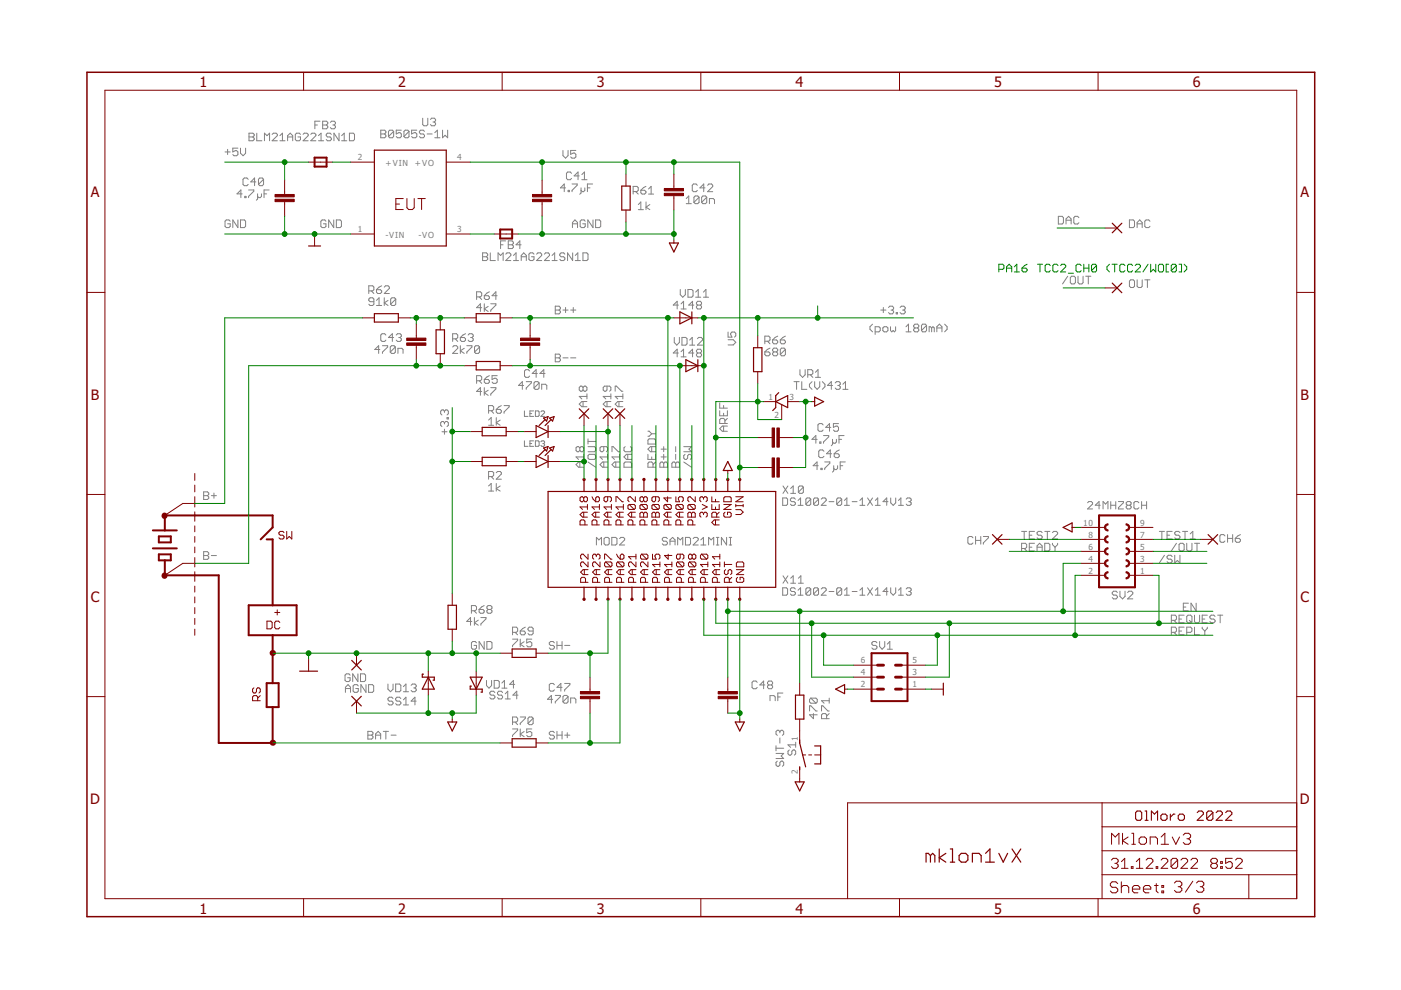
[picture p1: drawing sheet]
<svg xmlns="http://www.w3.org/2000/svg" width="297mm" height="210mm" viewBox="0 0 297 210" stroke-linecap="round" stroke-linejoin="round" font-family="sans-serif">
<defs><g id="words">
<g font-size="3.7" fill="#800000">
<text x="42.3" y="18.5">1</text>
<text x="84.4" y="18.5">2</text>
<text x="126.5" y="18.5">3</text>
<text x="168.7" y="18.5">4</text>
<text x="210.8" y="18.5">5</text>
<text x="252.9" y="18.5">6</text>
<text x="19.2" y="41.9">A</text>
<text x="275.7" y="41.9">A</text>
<text x="19.3" y="84.7">B</text>
<text x="275.8" y="84.7">B</text>
<text x="19.2" y="127.6">C</text>
<text x="275.7" y="127.6">C</text>
<text x="19.1" y="170.4">D</text>
<text x="275.6" y="170.4">D</text>
<text x="42.3" y="193.7">1</text>
<text x="84.4" y="193.7">2</text>
<text x="126.5" y="193.7">3</text>
<text x="168.7" y="193.7">4</text>
<text x="210.8" y="193.7">5</text>
<text x="252.9" y="193.7">6</text>
</g>
<g font-size="2.1" fill="#808080">
<text x="75.9" y="34">2</text>
<text x="81.7" y="35.1">+VIN +VO</text>
<text x="97" y="34">4</text>
<text x="75.9" y="49.3">1</text>
<text x="81.7" y="50.4">-VIN</text>
<text x="88.7" y="50.4">-VO</text>
<text x="97" y="49.3">3</text>
<text x="162.9" y="84.8">1</text>
<text x="164.2" y="88.6">2</text>
<text x="167.4" y="84.8">3</text>
<text x="229.6" y="111.5">10</text>
<text x="241.7" y="111.5">9</text>
<text x="230.8" y="114">8</text>
<text x="230.8" y="116.5">6</text>
<text x="230.8" y="119.1">4</text>
<text x="241.7" y="114">7</text>
<text x="241.7" y="116.5">5</text>
<text x="241.7" y="119.1">3</text>
<text x="230.8" y="121.6">2</text>
<text x="241.7" y="121.6">1</text>
<text x="182.5" y="143.2">4</text>
<text x="182.5" y="140.7">6</text>
<text x="193.5" y="143.2">3</text>
<text x="193.5" y="140.7">5</text>
<text x="182.5" y="145.7">2</text>
<text x="193.5" y="145.7">1</text>
<text x="169.2" y="157.2" transform="rotate(-90 169.2 157.2)">1</text>
<text x="169.2" y="164.1" transform="rotate(-90 169.2 164.1)">2</text>
</g>
</g></defs>
<g fill="none" stroke="#808080" stroke-width=".21">
<path d="M47.7 32.2h1.1M48.3 31.7v1.1M50.4 31.4h-1v.8l.5-.3h.3l.2 .3v.6l-.2 .2h-.6l-.2-.2M51 31.4v1.1l.5 .5 .6-.5v-1.1M52.6 38l-.3-.3h-.5l-.3 .3v1.1l.3 .3h.5l.3-.3M52.8 28.2h.8l.3 .3v.3l-.3 .2 .3 .3v.3l-.3 .2h-.8zM52.8 29h.8M54.3 38.6h-1.1l.8-.9v1.7M54.4 28.2v1.6h1.1M55.9 38l-.3-.3h-.5l-.3 .3v1.1M55.9 38v1.1l-.3 .3h-.5l-.3-.3M55.9 38l-1.1 1.1"/>
<path d="M56.1 29.8v-1.6l.5 .6 .5-.6v1.6M57.7 28.5l.3-.3h.5l.3 .3v.3l-1.1 1h1.1M59.4 29.8h1M59.4 28.8l.5-.6v1.6M61 29h1.1M61 29.8v-1l.5-.6 .6 .6v1M63.7 28.5l-.3-.3h-.5l-.3 .3v1.1l.3 .2h.5l.3-.2v-.6h-.5M64.3 28.5l.2-.3h.6l.2 .3v.3l-1 1h1M65.9 28.5l.3-.3h.5l.3 .3v.3l-1.1 1h1.1M66.8 26.5h.5M67.5 29.8h1.1M67.5 28.8l.6-.6v1.6"/>
<path d="M67.8 25.7h-1v1.6M68.4 25.7h.8l.3 .3v.2l-.3 .3 .3 .3v.3l-.3 .2h-.8zM68.4 26.5h.8M70 26l.3-.3h.5l.3 .3v.2l-.3 .3M70.3 28.5l-.3-.3h-.6l-.2 .3v.3l.2 .2h.6l.3 .3v.3l-.3 .2h-.6l-.2-.2M70.6 26.5h.2M70.8 26.5l.3 .3v.3l-.3 .2h-.5l-.3-.2M71.9 28.2v1.6l-1.1-1.6v1.6M72.4 29.8h1.1M72.4 28.8l.6-.6v1.6M74.1 28.2h.8l.3 .3v1.1l-.3 .2h-.8zM80.7 27.6h.9l.2 .3v.2l-.2 .3 .2 .3v.3l-.2 .2h-.9z"/>
<path d="M80.7 28.4h.9M83.5 27.9l-.3-.3h-.6l-.2 .3v1.1M83.5 27.9v1.1l-.3 .2h-.6l-.2-.2M83.5 27.9l-1.1 1.1M85.1 27.6h-1.1v.8l.5-.3h.3l.3 .3v.6l-.3 .2h-.5l-.3-.2M86.7 27.9l-.2-.3h-.6l-.3 .3v1.1M86.7 27.9v1.1l-.2 .2h-.6l-.3-.2M86.7 27.9l-1.1 1.1M88.4 27.6h-1.1v.8l.5-.3h.3l.3 .3v.6l-.3 .2h-.6l-.2-.2M89.6 25.1v1.3l.3 .3h.5l.3-.3v-1.3M90 27.9l-.3-.3h-.5l-.3 .3v.2l.3 .3h.5l.3 .3v.3l-.3 .2h-.5l-.3-.2M90.6 28.4h1"/>
<path d="M91.2 25.3l.3-.2h.6l.3 .2v.3l-.3 .3M91.8 25.9h.3M92.1 25.9l.3 .2v.3l-.3 .3h-.6l-.3-.3M92.2 29.2h1.1M92.2 28.1l.5-.5v1.6M93.8 27.6v1.6l.6-.5 .5 .5v-1.6M119.4 31.9v1.1l.5 .5 .5-.5v-1.1M119.9 39.8h-1.1l.8-.8v1.6M121.2 36.7l-.3-.2h-.5l-.3 .2v1.1l.3 .3h.5l.3-.3M121.3 39h1.1v.3l-1.1 1.1v.2M122.1 31.9h-1.1v.8l.5-.3h.3l.3 .3v.6l-.3 .2h-.5l-.3-.2M122.8 37.3h-1.1l.9-.8v1.6"/>
<path d="M123.2 39.8v1.1l-.3 .3M123.4 38.1h1.1M123.4 37l.5-.5v1.6M124 39.8v.6l-.3 .2h-.2l-.3-.2M124.5 39.8h.6M125.6 39h-1.1v1.6M136.9 39.5l-1 .8M147.8 39.3l-.2-.3h-.6l-.2 .3v1.1l.2 .2h.6l.2-.2M149.5 39.8h-1.1l.8-.8v1.6M150 39.3l.3-.3h.6l.2 .3v.3l-1.1 1h1.1M48.8 46.9l-.3-.3h-.5l-.3 .3v1.1l.3 .3h.5l.3-.3v-.5h-.5M50.4 46.6v1.7l-1-1.7v1.7"/>
<path d="M51 46.6h.8l.3 .3v1.1l-.3 .3h-.8zM51.4 41.1h-1.2l.9-.8v1.6M51.9 41.6h.3v.3h-.3zM52.7 40.3h1.1v.3l-1.1 1v.3M54.6 41.1v1.1l-.2 .3M55.4 41.1v.5l-.2 .3h-.3l-.3-.3M56 41.1h.5M57.1 40.3h-1.1v1.6M69.1 46.9l-.2-.3h-.6l-.3 .3v1.1l.3 .3h.6l.2-.3v-.5h-.5M70.8 46.6v1.7l-1.1-1.7v1.7M71.3 46.6h.8l.3 .3v1.1l-.3 .3h-.8zM102.3 53.6h.8l.3 .3v.3l-.3 .2 .3 .3v.3l-.3 .2h-.8z"/>
<path d="M102.3 54.4h.8M103.9 53.6v1.6h1.1M105.6 55.2v-1.6l.5 .6 .6-.6v1.6M106.1 51.9h.6M107.2 51.1h-1.1v1.6M107.2 53.9l.3-.3h.5l.3 .3v.3l-1.1 1h1.1M107.8 51.1h.8l.2 .3v.2l-.2 .3 .2 .3v.2l-.2 .3h-.8zM107.8 51.9h.8M108.9 55.2h1M108.9 54.2l.5-.6v1.6M110.5 51.9h-1.1l.8-.8v1.6M110.5 55.2v-1l.5-.6 .6 .6v1"/>
<path d="M110.5 54.4h1.1M113.2 53.9l-.3-.3h-.5l-.3 .3v1.1l.3 .2h.5l.3-.2v-.6h-.5M113.8 53.9l.2-.3h.6l.3 .3v.3l-1.1 1h1.1M115.4 53.9l.3-.3h.5l.3 .3v.3l-1.1 1h1.1M117.1 55.2h1M117.1 54.2l.5-.6v1.6M119.8 53.9l-.3-.3h-.5l-.3 .3v.3l.3 .2h.5l.3 .3v.3l-.3 .2h-.5l-.3-.2M120.5 40.4h.2v.2h-.2zM121.4 47.5h1M121.4 48.3v-1.1l.5-.6 .5 .6v1.1M121.4 53.6v1.6l-1.1-1.6v1.6M122 55.2h1"/>
<path d="M122 54.2l.5-.6v1.6M123.6 53.6h.8l.3 .3v1.1l-.3 .2h-.8zM124.1 46.9l-.3-.3h-.5l-.3 .3v1.1l.3 .3h.5l.3-.3v-.5h-.6M125.7 46.6v1.7l-1.1-1.7v1.7M126.3 46.6h.8l.3 .3v1.1l-.3 .3h-.8zM134.2 40.6h.8l.3-.3v-.5l-.3-.3h-.8v1.6M134.8 40.6l.5 .5M135.3 43.4l.6-.6v1.6M135.3 44.4h1.1M135.9 40.3h.8l.2 .3v.3l-.2 .2h-.6l-.2-.2zM137 42.8v1.6M137.5 41.1h1.1"/>
<path d="M137.5 40.1l.5-.6v1.6M137.8 43.4l-.8 .5 .8 .5M145.5 42.1l.5-.5v1.6M145.5 43.2h1.1M148.2 41.8v1.1l-.3 .3h-.5l-.3-.3M148.2 41.8l-.3-.2h-.5l-.3 .2v1.1M148.2 41.8l-1.1 1.1M149.8 41.8v1.1l-.2 .3h-.6l-.2-.3M149.8 41.8l-.2-.2h-.6l-.2 .2v1.1M149.8 41.8l-1 1.1M150.4 43.2v-1.1h.8l.3 .3v.8M224.4 45.9h.8l.3 .2v1.1l-.3 .3h-.8z"/>
<path d="M226 47.5v-1.1l.6-.5 .5 .5v1.1M226 46.7h1.1M226.4 58.6l-1.1 1.6M227.2 58.6h.5l.3 .2v1.1l-.3 .3h-.5l-.3-.3v-1.1zM228.6 58.6v1.3l.2 .3h.6l.2-.3v-1.3M228.7 46.1l-.2-.2h-.6l-.2 .2v1.1l.2 .3h.6l.2-.3M230.2 58.6h1.1M230.7 58.6v1.6M239.5 46.6h.8l.2 .3v1.1l-.2 .3h-.8zM239.7 59.3h.6l.2 .3v1.1l-.2 .3h-.6l-.2-.3v-1.1zM241.1 48.3v-1.1l.5-.6 .6 .6v1.1M241.1 59.3v1.4l.3 .3h.5l.3-.3v-1.4"/>
<path d="M241.1 47.5h1.1M242.7 59.3h1.1M243.3 59.3v1.7M243.8 46.9l-.3-.3h-.5l-.3 .3v1.1l.3 .3h.5l.3-.3M78.2 61.7h.8l.3-.3v-.5l-.3-.3h-.8v1.6M78.7 61.7l.6 .5M79.3 64h-.8l-.3-.3v-.3l.3-.3h.5l.3 .3v1.1l-.3 .3h-.5l-.3-.3M79.8 64.8h1.1M79.8 63.7l.6-.6v1.7M79.8 61.4h.8l.3 .3v.3l-.3 .2h-.5l-.3-.2zM80.5 74.1h-1l.8-.8v1.6M80.9 60.6l-.5 .3-.6 .5"/>
<path d="M81.1 73.3h1.1v.3l-1.1 1.1v.2M81.5 63.1v1.7M81.5 60.9l.2-.3h.6l.2 .3v.3l-1 1h1M81.8 71l-.2-.2h-.6l-.3 .2v1.1l.3 .3h.6l.2-.3M82.3 63.7l-.8 .5 .8 .6M83.5 71.6h-1.1l.8-.8v1.6M83.8 73.6v1.1l-.3 .2h-.5l-.3-.2M83.8 73.6l-.3-.3h-.5l-.3 .3v1.1M83.8 73.6l-1.1 1.1M83.9 63.4v1.1l-.2 .3h-.6l-.3-.3M83.9 63.4l-.2-.3h-.6l-.3 .3v1.1M83.9 63.4l-1.1 1.1"/>
<path d="M84 71l.3-.2h.5l.3 .2v.3l-.3 .3M84.4 74.9v-1h.8l.2 .2v.8M84.5 71.6h.3M84.8 71.6l.3 .2v.3l-.3 .3h-.5l-.3-.3M96 73.6l.2-.3h.6l.2 .3v.3l-1 1h1M96 71.8h.8l.2-.2v-.6l-.2-.2h-.8v1.6M96.5 71.8l.5 .6M97.6 71.6h.8l.3 .2v.3l-.3 .3h-.5l-.3-.3zM97.6 73.3v1.6M98.4 73.9l-.8 .5 .8 .5M98.7 70.8l-1.1 .8M99 73.3h1.1v.3l-1.1 1.1v.2"/>
<path d="M99.3 71l.2-.2h.6l.2 .2v.3l-.2 .3M99.8 71.6h.3M100.1 71.6l.2 .2v.3l-.2 .3h-.6l-.2-.3M101 62.9h.9l.2-.2v-.6l-.2-.2h-.9v1.6M101.6 62.9l.5 .6M101.7 73.6v1.1l-.3 .2h-.5l-.3-.2M101.7 73.6l-.3-.3h-.5l-.3 .3v1.1M101.7 73.6l-1.1 1.1M102.1 65.2h-1.1l.9-.8v1.6M102.7 62.7h.8l.3 .2v.3l-.3 .3h-.5l-.3-.3zM102.7 64.4v1.6M103.5 65l-.8 .5 .8 .5"/>
<path d="M103.8 61.9l-1.1 .8M103.8 79.7l-1.1 .8M104.1 64.4h1v.3l-1 1.1v.2M105.4 62.7h-1.1l.8-.8v1.6M105.4 79.7h-1.1v.8l.6-.3h.2l.3 .3v.5l-.3 .3h-.5l-.3-.3M112.3 78.7l-.3-.3h-.5l-.3 .3v1l.3 .3h.5l.3-.3M113.9 79.2h-1.1l.9-.8v1.6M115.6 79.2h-1.1l.8-.8v1.6M117.7 64.9h.8l.3 .3v.3l-.3 .2 .3 .3v.3l-.3 .2h-.8zM117.7 75.1h.8l.3 .3v.2l-.3 .3 .3 .3v.2l-.3 .3h-.8zM117.7 65.7h.8M117.7 75.9h.8"/>
<path d="M119.4 65.7h1M119.4 75.9h1M119.9 65.2v1.1M121 65.7h1.1M121 75.9h1.1M121.5 65.2v1.1M143 71.5v1.1l.5 .6 .5-.6v-1.1M143.8 64.7h-1.1l.9-.8v1.6M143.8 74.8h-1.1l.9-.8v1.7M144.2 61.4v1.1l.6 .5 .5-.5v-1.1M144.4 64.4l.5-.5v1.6M144.4 74.6l.5-.6v1.7"/>
<path d="M144.4 65.5h1.1M144.4 75.7h1.1M144.6 71.5h.8l.3 .3v1.1l-.3 .3h-.8zM145.9 61.4h.8l.2 .3v1l-.2 .3h-.8zM146.2 72.1l.6-.6v1.7M146.2 73.2h1.1M147.1 64.7h-1.1l.8-.8v1.6M147.1 74.8h-1.1l.8-.8v1.7M147.5 61.9l.5-.5v1.6M147.5 63h1.1M147.9 71.8l.2-.3h.6l.2 .3v.3l-1 1.1h1M147.9 64.7h.6"/>
<path d="M147.9 64.7l-.2 .3v.2l.2 .3h.6l.2-.3v-.2l-.2-.3M147.9 64.7l-.2-.3v-.2l.2-.3h.6l.2 .3v.2l-.2 .3M147.9 74.8l-.2-.2v-.3l.2-.3h.6l.2 .3v.3l-.2 .2M147.9 74.8l-.2 .3v.3l.2 .3h.6l.2-.3v-.3l-.2-.3M147.9 74.8h.6M149.1 63h1.1M149.1 61.9l.6-.5v1.6M154.4 70.4v1.1h.8l-.3-.8 .3-.3h.5l.3 .3v.5l-.3 .3M154.4 72h1.1l.5 .6-.5 .5h-1.1M162.2 72.3h.8l.3-.2v-.6l-.3-.2h-.8v1.6M162.2 74.6h.8l.3 .3v.3l-.3 .2h-.6l-.2-.2zM162.7 72.3l.6 .6"/>
<path d="M163.3 73.8l-1.1 .8M163.8 72.1h.8l.3 .2v.3l-.3 .3h-.5l-.3-.3zM164.1 74.6l-.3 .3v.3l.3 .2h.5l.3-.2v-.3l-.3-.3M164.1 74.6h.5M164.1 74.6l-.3-.2v-.3l.3-.3h.5l.3 .3v.3l-.3 .2M164.9 71.3l-.6 .2-.5 .6M165.4 72.1h.8l.3 .2v.3l-.3 .3h-.5l-.3-.3zM166.5 74.1v1.1l-.3 .2h-.5l-.3-.2M166.5 74.1l-.3-.3h-.5l-.3 .3v1.1M166.5 74.1l-1.1 1.1M166.5 71.3l-1.1 .8M169.6 78.4v1.1l.6 .5 .5-.5v-1.1"/>
<path d="M171.3 79.5h.8l.2-.3v-.5l-.2-.3h-.8v1.6M171.8 79.5l.5 .5M172.9 78.9l.5-.5v1.6M185 68.7l-.6 .6v.5l.6 .6M185.5 70.4h.9l.2-.3v-.6l-.2-.2h-.9v1.6M186.7 65.7h1.1M187.2 69.5l.3-.2h.5l.3 .2v.6l-.3 .3h-.5l-.3-.3zM187.3 65.2v1.1M188.4 65.2l.3-.3h.5l.3 .3v.3l-.3 .2M188.8 69.3v.8l.3 .3 .3-.3 .2 .3 .3-.3v-.8M188.9 65.7h.3M189.2 65.7l.3 .3v.3l-.3 .2h-.5l-.3-.2"/>
<path d="M190 66.3h.3v.2h-.3zM190.8 65.2l.3-.3h.5l.3 .3v.3l-.3 .2M191.4 65.7h.2M191.6 65.7l.3 .3v.3l-.3 .2h-.5l-.3-.2M192.1 70.4h1.1M192.1 69.3l.5-.6v1.7M194 69.5l-.3 .3v.3l.3 .3h.5l.3-.3v-.3l-.3-.3M194 69.5l-.3-.2v-.3l.3-.3h.5l.3 .3v.3l-.3 .2M194 69.5h.5M196.4 69v1.1l-.2 .3h-.6l-.2-.3M196.4 69l-.2-.3h-.6l-.2 .3v1.1M196.4 69l-1 1.1"/>
<path d="M197.5 69.5l-.2-.2h-.3v1.1M197.5 69.5v.9M197.5 69.5l.3-.2 .3 .2v.9M198.6 69.5h1.1M198.6 70.4v-1.1l.6-.6 .5 .6v1.1M200.3 68.7l.5 .6v.5l-.5 .6M93.7 91.5h1.1M94.2 87.2v.2M94.2 89.6v.3M94.2 91v1.1M94.2 89.6l-.2-.2h-.3l-.3 .2v.6l.3 .2M94.2 87.2l-.2-.3h-.3l-.3 .3v.5l.3 .3"/>
<path d="M94.2 89.6l.3-.2h.3l.3 .2v.6l-.3 .2M94.2 87.2l.3-.3h.3l.3 .3v.5l-.3 .3M94.8 88.5h.3v.3h-.3zM101 80.7h.9l.2-.2v-.6l-.2-.2h-.9v1.6M101.6 80.7l.5 .6M102.1 83h-1.1l.9-.8v1.6M102.7 80.5h.8l.3 .2v.3l-.3 .3h-.5l-.3-.3zM102.7 82.2v1.6M103.5 82.7l-.8 .6 .8 .5M103.6 87.1h.8l.3-.3v-.5l-.3-.3h-.8v1.6M103.6 89.1l.5-.6v1.7M103.6 90.2h1.1"/>
<path d="M104.1 82.2h1v.3l-1 1v.3M104.1 87.1l.6 .5M105.2 86.8h.8l.3 .3v.3l-.3 .2h-.5l-.3-.2zM105.2 88.5v1.7M106 89.1l-.8 .5 .8 .6M106.3 86l-1.1 .8M106.9 86h1v.3l-1 1.1v.2M111 81.7h-1.1l.8-.8v1.6M111.2 87.1v1.2h.8M111.2 93.5v1.1h.8M111.6 80.9h1v.3l-1 1.1v.2M112.4 87.7h.3"/>
<path d="M112.4 94h.3M113.1 87.1h-.7v1.2h.7M113.1 93.5h-.7v1.1h.7M113.5 87.1h.6l.2 .2v.8l-.2 .2h-.6zM113.5 93.5h.6l.2 .2v.7l-.2 .2h-.6zM114.3 81.2l-.3-.3h-.5l-.3 .3v1.1M114.3 81.2v1.1l-.3 .2h-.5l-.3-.2M114.3 81.2l-1.1 1.1M114.7 87.3l.2-.2h.4l.2 .2v.2l-.8 .8h.8M114.7 93.7l.2-.2h.4l.2 .2-.2 .3M114.9 82.5v-1h.8l.2 .2v.8M115.1 94h.2"/>
<path d="M115.3 94l.2 .2-.2 .4h-.4l-.2-.2M122.9 95l-.2-.3h-.3l-.3 .3v.5l.3 .3h.3l.2-.3M122.9 95l.3-.3h.3l.3 .3v.5l-.3 .3h-.3l-.3-.3M122.9 95v.5M122.9 98v1.1M123.6 82.1v.6M123.6 85.1v1.1M123.6 82.1l.3-.2h.3l.2 .2v.6l-.2 .3h-.3l-.3-.3M123.6 82.1l-.2-.2h-.3l-.3 .2v.6l.3 .3h.3l.2-.3M123.8 98h-1.1l-.6 .5 .6 .6h1.1M123.8 96.9h-1.7l.6 .5M123.8 96.3v1.1"/>
<path d="M124.4 85.1h-1l-.6 .6 .6 .5h1M124.4 84.1h-1.6l.6 .5M124.4 83.5v1.1M124.7 93v1.1M124.7 94.7h1.3l.3 .3v.5l-.3 .3h-1.3M124.7 98l1.6 1.1M124.7 93.6h1.6M124.9 96.3h1.1l.3 .3v.5l-.3 .3h-1.1l-.2-.3v-.5zM128 94.7v.8l-.3 .3h-.2l-.3-.3v-.5l.3-.3h1.1l.2 .3v.5l-.2 .3M128 98v1.1M128.7 81.9v.8l-.3 .3h-.2l-.3-.3v-.6l.3-.2h1l.3 .2v.6l-.3 .3M128.7 85.1v1.1"/>
<path d="M128.8 98h-1.1l-.5 .5 .5 .6h1.1M128.8 96.9h-1.6l.5 .5M128.8 96.3v1.1M129.5 85.1h-1.1l-.5 .6 .5 .5h1.1M129.5 84.1h-1.6l.5 .5M129.5 83.5v1.1M129.8 95.8v-1.1h.2l1.1 1.1h.3M130.4 83v-1.1h.3l1.1 1.1h.3M130.6 98v1.1M131.2 85.1v1.1M131.4 98h-1.1l-.5 .5 .5 .6h1.1M131.4 96.9h-1.6l.5 .5"/>
<path d="M131.4 96.3v1.1M132.1 85.1h-1.1l-.6 .6 .6 .5h1.1M132.1 84.1h-1.7l.6 .5M132.1 83.5v1.1M132.5 98h1.1l.3 .2v.9h-1.6v-.9zM132.5 94.7l-.2 .3v.5l.2 .3h1.1l.3-.3v-.5l-.3-.3M133.1 96.3v1.1M133.9 96.3h-1.1l-.5 .6 .5 .5h1.1M137.4 91.4h.2l.6 .6M137.4 96.3v1.1h1.6v-1.1M137.6 93h1.1l.3 .3v.8h-1.6v-.8zM138.2 94.7v1.1"/>
<path d="M138.2 96.9v.5M138.2 92l-.6 .5h-.2M138.2 92h.8M138.5 99.1v-.9l-.3-.2h-.6l-.2 .2v.9h1.6M139 94.7h-1.1l-.5 .5 .5 .6h1.1M139 98l-.5 .5M140.2 98h.2l.3 .2 .3-.2h.3l.2 .2v.9h-1.6v-.9zM140.2 96.9h1.1M140.2 95.2h1.1M140.7 94.7v1.1M140.7 96.3v1.1M140.7 98.2v.9"/>
<path d="M142.7 98h.3l.3 .2 .2-.2h.3l.3 .2v.9h-1.6v-.9zM143.3 94.7v1.1M143.3 96.3v1.1M143.3 98.2v.9M145 94.7h1.6l-.5 .5 .5 .6h-1.6M145 98l1.6 1.1M145.2 96.3l-.2 .3v.5l.2 .3h.3l.3-.3v-.5l.3-.3h.2l.3 .3v.5l-.3 .3M152.6 85.4v1.1h1.6M152.6 87.1v1.1h1.6v-1.1M153.4 86v.5M153.4 87.6v.6M153.4 90.3v1.1"/>
<path d="M153.7 89.8v-.8l-.3-.3h-.5l-.3 .3v.8h1.6M154.2 90.3h-1.1l-.5 .6 .5 .5h1.1M154.2 88.7l-.5 .6M168.3 80.9h1.1M168.9 80.9v1.6M170 80.9v1.6h1.1M172.2 80.9l-.6 .6v.5l.6 .5M172.7 80.9v1.1l.5 .5 .6-.5v-1.1M172.9 80h1.1M173.2 93.2h-1.1l.9-.8v1.6M173.5 98.7h-1.1l.8-.8v1.7M173.8 93.7h.3v.3h-.3z"/>
<path d="M174.1 99.3h.2v.3h-.2zM174.3 80.9l.6 .6v.5l-.6 .5M174.5 90.1l-.3-.3h-.5l-.3 .3v1.1l.3 .2h.5l.3-.2M174.6 92.4h1.1v.2l-1.1 1.1v.3M174.7 95.7l-.3-.3h-.5l-.3 .3v1.1l.3 .2h.5l.3-.2M174.9 97.9h1v.3l-1 1.1v.3M176.1 90.6h-1l.8-.8v1.6M176.3 96.2h-1.1l.8-.8v1.6M176.5 93.2v1l-.2 .3M176.5 81.7h-1.1l.9-.8v1.6M176.8 98.7v1.1l-.3 .3M176.9 96.2h.8l.2 .3v.3l-.2 .2h-.6l-.2-.2z"/>
<path d="M177.1 81.2l.3-.3h.5l.3 .3v.3l-.3 .2M177.3 93.2v.5l-.2 .3h-.3l-.3-.3M177.6 98.7v.6l-.3 .3h-.3l-.2-.3M177.6 81.7h.3M177.8 89.8h-1.1v.8l.5-.3h.3l.3 .3v.6l-.3 .2h-.5l-.3-.2M177.9 81.7l.3 .3v.3l-.3 .2h-.5l-.3-.2M177.9 93.2h.5M177.9 95.4l-1 .8M178.1 98.7h.6M178.7 82.5h1.1M178.7 81.5l.6-.6v1.6M179 92.4h-1.1v1.6"/>
<path d="M179.2 97.9h-1.1v1.7M43.2 104.3h.8l.3 .2v.3l-.3 .3 .3 .3v.2l-.3 .3h-.8zM43.2 117h.8l.3 .2v.3l-.3 .3 .3 .3v.2l-.3 .3h-.8zM43.2 105.1h.8M43.2 117.8h.8M44.8 105.1h1.1M44.8 117.8h1.1M45.4 104.5v1.1M103.6 103l.5-.5v1.6M103.6 104.1h1.1M103.6 101h.8l.3-.2v-.6l-.3-.2h-.8v1.6M104.1 101l.6 .6"/>
<path d="M105.2 102.5v1.6M105.2 100.2l.3-.2h.5l.3 .2v.3l-1.1 1.1h1.1M106 103l-.8 .6 .8 .5M126.4 115.5v-1.6l.6 .6 .5-.6v1.6M128.1 114.2l.3-.3h.5l.3 .3v1.1l-.3 .2h-.5l-.3-.2zM129.7 113.9h.8l.3 .3v1.1l-.3 .2h-.8zM131.4 114.2l.2-.3h.6l.2 .3v.3l-1 1h1M141.5 114.2l-.3-.3h-.5l-.3 .3v.3l.3 .2h.5l.3 .3v.3l-.3 .2h-.5l-.3-.2M142 114.7h1.1M142 115.5v-1l.6-.6 .5 .6v1M143.7 115.5v-1.6l.5 .6 .6-.6v1.6M145.3 113.9h.8l.3 .3v1.1l-.3 .2h-.8z"/>
<path d="M147 114.2l.2-.3h.6l.2 .3v.3l-1 1h1M148.6 115.5h1.1M148.6 114.5l.5-.6v1.6M150.2 115.5v-1.6l.6 .6 .5-.6v1.6M151.9 113.9h.5M151.9 115.5h.5M152.1 113.9v1.6M154.1 113.9v1.6l-1.1-1.6v1.6M154.6 113.9h.5M154.6 115.5h.5M154.9 113.9v1.6M165.9 105.6h.8l.3 .2v1.1l-.3 .2h-.8z"/>
<path d="M166 103l1 1.6M167 103l-1 1.6M167.6 103.6l.6-.6v1.6M167.6 104.6h1.1M168.6 105.8l-.2-.2h-.6l-.2 .2v.3l.2 .3h.6l.2 .2v.3l-.2 .2h-.6l-.2-.2M169.2 107.1h1.1M169.2 106.1l.5-.5v1.5M170.3 103.3v1.1l-.2 .2h-.6l-.2-.2M170.3 103.3l-.2-.3h-.6l-.2 .3v1.1M170.3 103.3l-1 1.1M171.9 105.8v1.1l-.3 .2h-.5l-.2-.2M171.9 105.8l-.3-.2h-.5l-.2 .2v1.1"/>
<path d="M171.9 105.8l-1 1.1M173.5 105.8v1.1l-.2 .2h-.6l-.2-.2M173.5 105.8l-.2-.2h-.6l-.2 .2v1.1M173.5 105.8l-1 1.1M174.1 105.8l.3-.2h.5l.3 .2v.3l-1.1 1h1.1M175.8 106.4h1M178.5 105.8v1.1l-.3 .2h-.5l-.3-.2M178.5 105.8l-.3-.2h-.5l-.3 .2v1.1M178.5 105.8l-1.1 1.1M179 107.1h1.1M179 106.1l.6-.5v1.5M180.7 106.4h1"/>
<path d="M182.3 107.1h1.1M182.3 106.1l.5-.5v1.5M183.9 105.6l1.1 1.5M185 105.6l-1.1 1.5M185.6 107.1h1M185.6 106.1l.5-.5v1.5M188.3 106.4h-1.1l.8-.8v1.5M188.8 105.6v1l.6 .5 .5-.5v-1M190.5 107.1h1M190.5 106.1l.5-.5v1.5M192.1 105.8l.3-.2h.5l.3 .2v.3l-.3 .3M192.7 106.4h.2"/>
<path d="M192.9 106.4l.3 .2v.3l-.3 .2h-.5l-.3-.2M206.3 114l-.3-.3h-.5l-.3 .3v1.1l.3 .3h.5l.3-.3M206.8 113.7v1.7M206.8 114.6h1.1M207.9 113.7v1.7M208.5 113.7h1.1v.3l-1.1 1.1v.3M216.6 116.3h.8l.3-.3v-.5l-.3-.3h-.8v1.6M216.6 112.7h1.1M217.1 112.7v1.6M217.1 116.3l.6 .5M218.2 113.5h.6M218.2 116h.6"/>
<path d="M219.3 115.2h-1.1v1.6h1.1M219.3 112.7h-1.1v1.6h1.1M219.9 116.8v-1.1l.5-.5 .6 .5v1.1M219.9 116h1.1M221 112.9l-.3-.2h-.6l-.2 .2v.3l.2 .3h.6l.3 .2v.3l-.3 .3h-.6l-.2-.3M221.5 115.2h.8l.3 .3v1.1l-.3 .2h-.8zM221.5 112.7h1.1M222.1 112.7v1.6M223.1 112.9l.3-.2h.6l.2 .2v.3l-1.1 1.1h1.1M223.1 115.2v.3l.6 .5M223.7 116v.8M224.2 115.2v.3l-.5 .5"/>
<path d="M230.6 106.6l.2-.3h.6l.2 .3v.3l-1 1h1M233.3 107.1h-1.1l.8-.8v1.6M233.9 107.9v-1.6l.5 .6 .5-.6v1.6M235.5 107.1h1.1M235.5 106.3v1.6M236.6 106.3v1.6M237.1 106.3h1.1v.3l-1.1 1.1v.2h1.1M239 107.1h.6M239 107.1l-.2 .3v.3l.2 .2h.6l.2-.2v-.3l-.2-.3M239 107.1l-.2-.2v-.3l.2-.3h.6l.2 .3v.3l-.2 .2M241.5 106.6l-.3-.3h-.5l-.3 .3v1.1l.3 .2h.5l.3-.2M242 107.1h1.1"/>
<path d="M242 106.3v1.6M243.1 106.3v1.6M245.8 112.7h1.1M246.3 112.7v1.6M246.9 117.7l-1.1 1.7M247.4 113.5h.6M248.5 118l-.3-.3h-.5l-.3 .3v.3l.3 .3h.5l.3 .2v.3l-.3 .3h-.5l-.3-.3M248.5 112.7h-1.1v1.6h1.1M249.1 117.7v1.7l.5-.6 .6 .6v-1.7M249.4 115.2l-1.1 1.6M250.2 112.9l-.3-.2h-.6l-.2 .2v.3l.2 .3h.6l.3 .2v.3l-.3 .3h-.6l-.2-.3M250.3 115.2h.5l.3 .3v1.1l-.3 .2h-.5l-.3-.2v-1.1z"/>
<path d="M250.7 112.7h1.1M251.2 112.7v1.6M251.6 115.2v1.4l.3 .2h.5l.3-.2v-1.4M252.3 114.3h1.1M252.3 113.2l.6-.5v1.6M253.3 115.2h1M253.8 115.2v1.6M259.7 113.6l-.3-.3h-.5l-.3 .3v1.1l.3 .3h.5l.3-.3M260.3 113.3v1.7M260.3 114.2h1M261.3 113.3v1.7M261.9 114.2h.8l.3 .2v.3l-.3 .3h-.5l-.3-.3z"/>
<path d="M263 113.3l-1.1 .9M99.9 129.5h.9l.2-.3v-.5l-.2-.3h-.9v1.6M100 131.8h-1l.8-.9v1.7M100.5 129.5l.5 .5M100.6 130.9v1.7M101 136.3l-.2-.3h-.6l-.3 .3v1.1l.3 .2h.6l.2-.2v-.6h-.5M101.4 131.5l-.8 .5 .8 .6M101.6 129.2h.8l.3 .3v.3l-.3 .2h-.5l-.3-.2zM102 130.9h1v.3l-1 1.1v.3M102.7 136v1.6l-1.1-1.6v1.6M102.7 128.4l-1.1 .8M103.2 136h.8l.3 .3v1.1l-.3 .2h-.8z"/>
<path d="M103.5 129.2l-.3-.3v-.2l.3-.3h.5l.3 .3v.2l-.3 .3M103.5 129.2l-.3 .3v.3l.3 .2h.5l.3-.2v-.3l-.3-.3M103.5 129.2h.5M108.7 135.5h1v.3l-1 1.1v.2M108.7 134.1h.8l.2-.3v-.6l-.2-.2h-.8v1.6M109.2 134.1l.5 .5M110.3 133.8h.8l.3 .3v.2l-.3 .3h-.5l-.3-.3zM110.3 135.5v1.6M111.1 136.1l-.8 .5 .8 .5M111.4 133l-1.1 .8M112.8 135.5h-1.1v.8l.8-.2 .3 .2v.6l-.3 .2h-.6l-.2-.2M113 133.8h-.8l-.2-.3v-.3l.2-.2h.6l.2 .2v1.1l-.2 .3h-.6l-.2-.3"/>
<path d="M117.5 136.3l-.2-.3h-.6l-.2 .3v.3l.2 .2h.6l.2 .3v.3l-.2 .2h-.6l-.2-.2M118.1 136.8h1.1M118.1 136v1.6M119.2 136v1.6M119.7 136.8h1.1M165.9 124.6h.8l.3 .3v1l-.3 .3h-.8zM166 122.1l1 1.6M167 122.1l-1 1.6M167.6 122.6l.6-.5v1.6M167.6 123.7h1.1M168.6 124.9l-.2-.3h-.6l-.2 .3v.2l.2 .3h.6l.2 .3v.2l-.2 .3h-.6l-.2-.3M169.2 125.1l.5-.5v1.6"/>
<path d="M169.2 126.2h1.1M169.3 123.7h1M169.3 122.6l.5-.5v1.6M171.9 124.9l-.3-.3h-.5l-.2 .3v1M171.9 124.9v1l-.3 .3h-.5l-.2-.3M171.9 124.9l-1 1M173.5 124.9l-.2-.3h-.6l-.2 .3v1M173.5 124.9v1l-.2 .3h-.6l-.2-.3M173.5 124.9l-1 1M174.1 124.9l.3-.3h.5l.3 .3v.2l-1.1 1.1h1.1M175.8 125.4h1M178.5 124.9l-.3-.3h-.5l-.3 .3v1"/>
<path d="M178.5 124.9v1l-.3 .3h-.5l-.3-.3M178.5 124.9l-1.1 1M179 125.1l.6-.5v1.6M179 126.2h1.1M180.7 125.4h1M182.3 125.1l.5-.5v1.6M182.3 126.2h1.1M183.9 124.6l1.1 1.6M185 124.6l-1.1 1.6M185.6 125.1l.5-.5v1.6M185.6 126.2h1M185.9 136.3l-.2-.3h-.6l-.3 .3v.3l.3 .2h.6l.2 .3v.3l-.2 .2h-.6l-.3-.2"/>
<path d="M186.5 136v1.1l.5 .5 .6-.5v-1.1M188.1 137.6h1.1M188.1 136.6l.6-.6v1.6M188.3 125.4h-1.1l.8-.8v1.6M188.8 124.6v1.1l.6 .5 .5-.5v-1.1M190.5 125.1l.5-.5v1.6M190.5 126.2h1M192.1 124.9l.3-.3h.5l.3 .3v.2l-.3 .3M192.7 125.4h.2M192.9 125.4l.3 .3v.2l-.3 .3h-.5l-.3-.3M236.9 125.6l-.3-.3h-.5l-.3 .3v.3l.3 .3h.5l.3 .2v.3l-.3 .3h-.5l-.3-.3M237.4 125.3v1.1l.6 .6 .5-.6v-1.1"/>
<path d="M239.1 125.6l.3-.3h.5l.3 .3v.3l-1.1 1.1h1.1M248.3 134.1h.9l.2-.3v-.6l-.2-.2h-.9v1.6M248.3 131.5h.9l.2-.2v-.6l-.2-.3h-.9v1.7M248.9 131.5l.5 .6M248.9 134.1l.5 .5M250 133.8h.5M250 131.3h.5M250.9 128.7h.5M251.1 133h-1.1v1.6h1.1M251.1 130.4h-1.1v1.7h1.1M251.6 134.1h.8l.3-.3v-.6l-.3-.2h-.8v1.6M251.9 130.4h.5l.3 .3v1.1l-.3 .3h-.5l-.3-.3v-1.1z"/>
<path d="M252 127.9h-1.1v1.6h1.1M252.2 131.5l.5 .6M253.3 133v1.6h1M253.3 130.4v1.4l.2 .3h.6l.2-.3v-1.4M253.6 127.9v1.6l-1.1-1.6v1.6M254.9 131.3h.5M254.9 133v.2l.5 .6M255.4 133.8v.8M256 130.4h-1.1v1.7h1.1M256 133v.2l-.6 .6M257.6 130.7l-.3-.3h-.5l-.3 .3v.3l.3 .3h.5l.3 .2v.3l-.3 .3h-.5l-.3-.3M258.2 130.4h1"/>
<path d="M258.7 130.4v1.7M73.2 146.8v-1.1l.6-.5 .5 .5v1.1M73.2 146h1.1M74.2 143.2l-.2-.3h-.6l-.2 .3v1l.2 .3h.6l.2-.3v-.5h-.5M75.9 142.9v1.6l-1.1-1.6v1.6M76 145.4l-.3-.2h-.6l-.2 .2v1.1l.2 .3h.6l.3-.3v-.5h-.6M76.4 142.9h.8l.3 .3v1l-.3 .3h-.8zM77.6 145.2v1.6l-1.1-1.6v1.6M78 155.1h.8l.3 .2v.3l-.3 .3 .3 .2v.3l-.3 .3h-.8zM78 155.9h.8M78.1 145.2h.9l.2 .2v1.1l-.2 .3h-.9zM79.6 156.7v-1.1l.6-.5 .5 .5v1.1"/>
<path d="M79.6 155.9h1.1M81.3 155.1h1.1M81.8 155.1v1.6M82.3 145v1.1l.5 .6 .5-.6v-1.1M82.9 155.9h1.1M83.3 148.1l-.2-.3h-.6l-.2 .3v.3l.2 .3h.6l.2 .2v.3l-.2 .3h-.6l-.2-.3M83.9 145h.8l.3 .3v1.1l-.3 .3h-.8zM85 148.1l-.3-.3h-.5l-.3 .3v.3l.3 .3h.5l.3 .2v.3l-.3 .3h-.5l-.3-.3M85.5 149.5h1.1M85.5 148.4l.6-.6v1.7M85.5 145.6l.6-.6v1.7M85.5 146.7h1.1"/>
<path d="M87.2 145.3l.2-.3h.6l.2 .3v.3l-.2 .3M87.7 145.9h.3M88 145.9l.2 .2v.3l-.2 .3h-.6l-.2-.3M88.2 148.7h-1l.8-.9v1.7M103.1 144.3v1.1l.6 .5 .5-.5v-1.1M104.8 144.3h.8l.3 .2v1.1l-.3 .3h-.8zM104.9 146.8l-.3-.2h-.5l-.3 .2v.3l.3 .3h.5l.3 .2v.3l-.3 .3h-.5l-.3-.3M106.4 145.9h1.1M106.4 144.8l.6-.5v1.6M106.6 146.8l-.3-.2h-.6l-.2 .2v.3l.2 .3h.6l.3 .2v.3l-.3 .3h-.6l-.2-.3M107.1 148.2h1.1M107.1 147.1l.6-.5v1.6"/>
<path d="M108.7 153.1h.8l.2-.3v-.5l-.2-.3h-.8v1.6M108.7 154.6h1v.2l-1 1.1v.3M109.1 145.1h-1l.8-.8v1.6M109.2 153.1l.5 .5M109.8 147.4h-1l.8-.8v1.6M110.3 152h1.1v.3l-1.1 1.1v.2M110.3 154.6v1.6M111.1 155.1l-.8 .5 .8 .6M112.8 154.6h-1.1v.8l.8-.3 .3 .3v.5l-.3 .3h-.6l-.2-.3M113 152.3v1.1l-.2 .2h-.6l-.2-.2M113 152.3l-.2-.3h-.6l-.2 .3v1.1M113 152.3l-1 1.1"/>
<path d="M117.2 148.3h-1.1l.8-.9v1.7M117.5 155.3l-.2-.2h-.6l-.2 .2v.3l.2 .3h.6l.2 .2v.3l-.2 .3h-.6l-.2-.3M117.5 145.2l-.2-.3h-.6l-.2 .3v1.1l.2 .2h.6l.2-.2M117.7 147.4h1.1v.3l-1.1 1.1v.3M118.1 155.9h1.1M118.1 155.1v1.6M119.2 145.7h-1.1l.8-.8v1.6M119.2 155.1v1.6M119.7 144.9h1.1v.3l-1.1 1.1v.2M119.7 155.9h1.1M120.3 155.3v1.1M120.4 147.7l-.2-.3h-.6l-.2 .3v1.1"/>
<path d="M120.4 147.7v1.1l-.2 .3h-.6l-.2-.3M120.4 147.7l-1 1.1M121 149.1v-1.1h.8l.3 .3v.8M160.5 144.7l-.2-.3h-.6l-.3 .3v1.1l.3 .2h.6l.2-.2M162.2 145.2h-1.1l.8-.8v1.6M163 145.2l-.3-.3v-.2l.3-.3h.6l.2 .3v.2l-.2 .3M163 145.2l-.3 .3v.3l.3 .2h.6l.2-.2v-.3l-.2-.3M163 145.2h.6M163.3 148.6v-1.1h.8l.3 .3v.8M164.5 158.1v1.1M164.5 159.7h1.7l-.6 .6 .6 .5h-1.7M164.5 158.6h1.7"/>
<path d="M164.9 147.8h.5M165.4 155.1l-.3-.3h-.3l-.3 .3v.5l.3 .3M165.4 155.1v.3M165.4 156.5v1.1M165.4 155.1l.2-.3h.3l.3 .3v.5l-.3 .3M166 146.9h-1.1v1.7M167.3 159l-.2 .3v.5l.2 .3h.3l.3-.3v-.5l.3-.3h.2l.3 .3v.5l-.3 .3M168.7 157.4v1.1M168.7 157.9h-1.6l.5 .6M171.6 150.7v-1.1h.3l1.1 1.1h.3M171.9 148l-.3 .3v.5l.3 .3h1.1M171.9 148h1.1l.3 .3v.5l-.3 .3"/>
<path d="M171.9 148l1.1 1.1M172.5 151.3v1.1l-.9-.8h1.7M174.2 150.7v-1.1h.3l1 1.1h.3M175.3 152.4v-.8l-.3-.3h-.5l-.3 .3v.8h1.6M175.8 151.3l-.5 .5M175.8 148.6h-1.6l.5 .5M175.8 148v1.1M164.8 161.4l-.3 .2v.6l.3 .3h.3l.3-.3v-.6l.2-.2h.3l.3 .2v.6l-.3 .3"/>
</g>
<g fill="none" stroke="#800000" stroke-width=".25">
<path d="M79.4 31.8h15.2v20.4h-15.2zM131.8 39.5h1.8v5h-1.8zM65.4 52.2h2.6M141.9 51.5h1.9l-.9 1.9zM235.8 47.3l2 2.1M237.8 47.3l-2 2.1M79.4 66.5h5.1v1.8h-5.1zM92.5 69.9h1.7v5.1h-1.7zM101 66.5h5v1.8h-5zM101 76.6h5v1.8h-5zM144.1 66.1l2.6 1.3-2.6 1.3zM145.4 76.3l2.6 1.2-2.6 1.3z"/>
<path d="M146.7 66.1v2.6M148 76.3v2.5M159.8 73.7h1.7v5.1h-1.7zM235.8 60l2 2.1M237.8 60l-2 2.1M102.2 90.6h5.1v1.8h-5.1zM102.2 97h5.1v1.7h-5.1zM113.7 90.2l2.5 1.3-2.5 1.3zM113.7 96.6l2.5 1.3-2.5 1.2zM115.3 88.6l.9-.3-.3 1zM115.3 95l.9-.3-.3 .9zM115.6 89l-1.3 1.2"/>
<path d="M115.6 95.3l-1.3 1.3M116.2 90.2v2.6M116.2 96.6v2.5M116.5 88.6l1-.3-.3 1zM116.5 95l1-.3-.3 .9zM116.8 89l-1.2 1.2M116.8 95.3l-1.2 1.3M122.8 86.7l2 2M124.8 86.7l-2 2M127.9 86.7l2 2M129.9 86.7l-2 2M130.4 86.7l2.1 2"/>
<path d="M132.5 86.7l-2.1 2M154.3 97.9l1 1.9h-1.9zM164.5 85.2l2.5-1.3v2.5zM165.1 83.2l-.6 .7v2.5l-.7 .7M172.7 84.2l1.9 1-1.9 .9zM116.2 104.2h48.3v20.3h-48.3zM123.8 101.7v2.5M126.4 101.7v2.5M128.9 101.7v2.5M131.4 101.7v2.5M134 101.7v2.5M136.5 101.7v2.5"/>
<path d="M139.1 101.7v2.5M141.6 101.7v2.5M144.1 101.7v2.5M146.7 101.7v2.5M149.2 101.7v2.5M151.8 101.7v2.5M154.3 101.7v2.5M156.8 101.7v2.5M210.4 113.3l2 2.1M212.4 113.3l-2 2.1M225.4 111.8l1.9-.9v1.9zM233 109.3h7.6v15.2h-7.6z"/>
<path d="M256.1 113.3l2.1 2.1M258.2 113.3l-2.1 2.1M95 128.3h1.8v5.1h-1.8zM108.6 137.6h5.1v1.8h-5.1zM123.8 124.5v2.6M126.4 124.5v2.6M128.9 124.5v2.6M131.4 124.5v2.6M134 124.5v2.6M136.5 124.5v2.6M139.1 124.5v2.6M141.6 124.5v2.6"/>
<path d="M144.1 124.5v2.6M146.7 124.5v2.6M149.2 124.5v2.6M151.8 124.5v2.6M154.3 124.5v2.6M156.8 124.5v2.6M63.5 142.3h3.8M74.6 140l2 2M74.6 147.6l2 2.1M76.6 140l-2 2M76.6 147.6l-2 2.1M89.8 142.9h-.3v.7h2.6v.6h-.3"/>
<path d="M90.8 143.6l1.3 2.5h-2.6zM94.9 153.1h1.9l-.9 1.9zM99.7 143.6h2.5l-1.2 2.5zM99.9 145.5h-.2v.6h2.5v.6h-.2M108.6 156.6h5.1v1.8h-5.1zM155.9 153.1h1.9l-1 1.9zM168.7 147.4h1.7v5.1h-1.7zM169.5 156.9v.6l1.3 5.1M172.7 158.2h1.3v3.8h-1.3M177.2 146.1l1.9-.9v1.9zM200 144.8v2.6M168.6 165.8h1.9l-1 1.9z"/>
<path d="M169.5 162.6v.6M197.3 181.4l-.5-.5h-.5v1.9M197.3 181.4v1.4M197.3 181.4l.4-.5 .5 .5v1.4M199.1 180v2.8M200.5 180.9l-1.4 1 1.4 .9M201.5 180h.5v2.8M201.5 182.8h.9M203.8 180.9h.9l.5 .5v.9l-.5 .5h-.9l-.5-.5v-.9zM206.2 182.8v-1.9h1.4l.4 .5v1.4M209 182.8h1.8M209 180.9l.9-.9v2.8"/>
<path d="M211.8 180.9l.9 1.9 .9-1.9M214.6 180l1.8 2.8M216.4 180l-1.8 2.8"/>
</g>
<g fill="none" stroke="#800000" stroke-width=".42">
<path d="M66.7 33.4h2.5v1.9h-2.5zM106 48.7h2.6v1.9h-2.6zM32.4 112.5h5.1M32.4 116.3h5.1M33.7 113.7h2.5v1.3h-2.5zM33.7 117.5h2.5v1.3h-2.5zM34.9 112.5v-3.2h22.9v2.5l-2.5 2.6M34.9 118.8v3.2h11.5v35.5h11.4v-7.6M56.5 114.4h1.3v13.9M233 109.3h7.6v15.2h-7.6zM52.7 128.3h10.2v6.4h-10.2zM57.8 134.7v10.1"/>
<path d="M184.8 138.5h7.6v10.2h-7.6zM56.5 144.8h2.6v5.1h-2.6z"/>
</g>
<g fill="none" stroke="#800000" stroke-width=".21">
<path d="M22.2 19.1h252.7v171.4h-252.7zM64.4 15.3v3.8M106.5 15.3v3.8M148.6 15.3v3.8M190.7 15.3v3.8M232.8 15.3v3.8M60.3 38.2v3M65.4 34.4h5.1M74.3 34.4h5.1M94.6 34.4h5.1M114.9 38.2v3M132.7 36.9v2.6"/>
<path d="M142.9 36.9v3.1M60.3 42.8v3M66.7 49.6v2.6M74.3 49.6h5.1M83.9 43.3h.8M85.5 42.1h-1.6v2.3h1.6M86.3 42.1v1.9l.4 .4h.7l.4-.4v-1.9M88.6 42.1h1.6M89.4 42.1v2.3M94.6 49.6h5.1M104.8 49.6h5.1M114.9 42.8v3"/>
<path d="M132.7 44.5v2.6M142.9 41.5v3M142.9 50.9v.6M234.3 48.3h2.5M18.4 62h3.8M76.9 67.4h2.5M84.5 67.4h2.5M88.3 68.7v3M88.3 73.2v3.1M93.3 67.4v2.5M93.3 75v2.5M98.4 67.4h2.6"/>
<path d="M98.4 77.5h2.6M106 67.4h2.6M106 77.5h2.6M112.4 68.7v3M112.4 73.2v3.1M142.9 67.4h5.1M144.1 77.5h5.1M160.7 71.2v2.5M160.7 78.8v2.5M234.3 61h2.5M274.9 62h3.8M99.7 91.5h2.5"/>
<path d="M99.7 97.9h2.5M107.3 91.5h2.6M107.3 97.9h2.6M111.1 91.5h2.6M111.1 97.9h2.6M116.2 91.5h2.5M116.2 97.9h2.5M123.8 87.7v2.5M128.9 87.7v2.5M131.4 87.7v2.5M154.3 99.8v.6M160.7 99.1h3"/>
<path d="M160.7 92.8h3M161.9 85.2h2.6M165.2 99.1h3.1M165.2 92.8h3.1M165.7 85.8v3.2M167 85.2h2.5M172.1 85.2h.6M18.4 104.8h3.8M41.3 100.4v1.5M41.3 102.8v1.5M41.3 105.3v2.2M41.3 108.5v2"/>
<path d="M41.3 111.5v1.3M41.3 113.7v1.3M41.3 116v1.2M41.3 118.2v2M41.3 106.7h-2.5l-3.9 2.6M41.3 119.4h-2.5l-3.9 2.6M60.2 112.9l-.2-.2h-.6l-.3 .2v.3l.3 .3h.6l.2 .2v.3l-.2 .3h-.6l-.3-.3M60.8 112.7v1.6l.5-.6 .6 .6v-1.6M123.8 105.6l-.3-.3h-.3l-.2 .3v.5l.2 .3h.3l.3-.3M123.8 105.6v.5M123.8 108.6v1M123.8 105.6l.2-.3h.3l.2 .3v.5l-.2 .3h-.3l-.2-.3"/>
<path d="M124 111.3v-.8l-.2-.3h-.6l-.2 .3v.8h1.5M124.5 108.6h-1l-.5 .5 .5 .5h1M124.5 107.5h-1.5l.5 .5M124.5 107v1M124.7 119.1v1.1l-1.1-1.1h-.2l-.3 .3v.5l.3 .3M124.7 117.5v1.1l-1.1-1.1h-.2l-.3 .3v.5l.3 .3M125.5 105.3l.3 .6 .5 .5M126.3 105.6l.3-.3h.2l.3 .3v.5l-.3 .3h-.5zM126.3 108.6v1M126.4 117.8l-.2-.3h-.3l-.3 .3v.5l.3 .3M126.4 117.8l.3-.3h.3l.2 .3v.5l-.2 .3M126.4 117.8v.2"/>
<path d="M126.6 111.3v-.8l-.3-.3h-.5l-.3 .3v.8h1.6M127.1 108.6h-1.1l-.5 .5 .5 .5h1.1M127.1 107.5h-1.6l.5 .5M127.1 107v1M127.2 119.1v1.1l-1-1.1h-.3l-.3 .3v.5l.3 .3M128.2 118.6v-1.1h.2l1.1 1.1h.3M128.4 119.1l-.2 .3v.5l.2 .3h1.1M128.4 119.1h1.1l.3 .3v.5l-.3 .3M128.4 119.1l1.1 1.1M128.8 105.3v.8l-.2 .3h-.3l-.2-.3v-.5l.2-.3h1.1l.2 .3v.5l-.2 .3M128.8 108.6v1M129.1 111.3v-.8l-.3-.3h-.5l-.2 .3v.8h1.5"/>
<path d="M129.6 108.6h-1l-.5 .5 .5 .5h1M129.6 107.5h-1.5l.5 .5M129.6 107v1M130.6 106.4v-1.1h.3l1 1.1h.3M130.7 117.5l.3 .5 .5 .6M131 119.1l-.3 .3v.5l.3 .3h1M131 119.1h1l.3 .3v.5l-.3 .3M131 119.1l1 1.1M131.4 108.6v1M131.6 111.3v-.8l-.2-.3h-.5l-.3 .3v.8h1.6M131.8 117.5h.2l.3 .3v.5l-.3 .3h-.5v-.8zM132.2 108.6h-1.1l-.5 .5 .5 .5h1.1"/>
<path d="M132.2 107.5h-1.6l.5 .5M132.2 107v1M133.4 107l-.3 .2v.6l.3 .2h1.1M133.4 107h1.1l.2 .2v.6l-.2 .2M133.4 107l1.1 1M133.9 108.6v1M134.2 111.3v-.8l-.3-.3h-.5l-.3 .3v.8h1.6M134.7 108.6h-1l-.6 .5 .6 .5h1M134.7 105.3v1.1l-1-1.1h-.3l-.3 .3v.5l.3 .3M134.8 119.1v1.1l-1-1.1h-.3l-.2 .3v.5l.2 .3M134.8 117.5v1.1M134.8 118h-1.5l.5 .6"/>
<path d="M135.7 108.9l.2-.3h.3l.3 .3 .2-.3h.3l.2 .3v.7h-1.5zM135.9 107l-.2 .2v.6l.2 .2h1.1M135.9 107h1.1l.2 .2v.6l-.2 .2M135.9 107l1.1 1M136.1 117.5h1l.3 .3v.5l-.3 .3M136.1 117.5l-.3 .3v.5l.3 .3h1M136.1 117.5l1 1.1M136.5 105.6l-.3-.3h-.3l-.2 .3v.5l.2 .3h.3l.3-.3M136.5 105.6l.2-.3h.3l.2 .3v.5l-.2 .3h-.3l-.2-.3M136.5 105.6v.5M136.5 108.9v.7M136.7 111.3v-.8l-.2-.3h-.6l-.2 .3v.8h1.5"/>
<path d="M137.4 119.1v1.1l-1.1-1.1h-.2l-.3 .3v.5l.3 .3M138.2 108.9l.3-.3h.2l.3 .3 .3-.3h.2l.3 .3v.7h-1.6zM138.3 117.5v1.1h.8l-.2-.6v-.2l.2-.3h.6l.2 .3v.5l-.2 .3M138.5 107l-.3 .2v.6l.3 .2h1M138.5 107h1l.3 .2v.6l-.3 .2M138.5 107l1 1M139 105.3v.8l-.3 .3h-.2l-.3-.3v-.5l.3-.3h1l.3 .3v.5l-.3 .3M139 108.9v.7M139.3 111.3v-.8l-.3-.3h-.5l-.3 .3v.8h1.6M139.9 119.7h-1.6l.6 .5M139.9 119.1v1.1M141 107l-.2 .2v.6l.2 .2h1.1"/>
<path d="M141 107h1.1l.2 .2v.6l-.2 .2M141 107l1.1 1M141.5 105.3v1.1l-.7-.8h1.5M141.5 108.6v1M141.7 117.5v1.1l-.8-.8h1.6M141.8 111.3v-.8l-.3-.3h-.5l-.2 .3v.8h1.5M142.3 108.6h-1l-.5 .5 .5 .5h1M142.5 119.7h-1.6l.5 .5M142.5 119.1v1.1M143.3 105.3v1.1h.8l-.3-.5v-.3l.3-.3h.5l.3 .3v.5l-.3 .3M143.6 107l-.3 .2v.6l.3 .2h1M143.6 107h1l.3 .2v.6l-.3 .2"/>
<path d="M143.6 107l1 1M143.7 119.1h1l.3 .3v.5l-.3 .3M143.7 119.1l-.3 .3v.5l.3 .3h1M143.7 119.1l1 1.1M144.1 108.6v1M144.2 117.5v.8l-.2 .3h-.3l-.3-.3v-.5l.3-.3h1l.3 .3v.5l-.3 .3M144.3 111.3v-.8l-.2-.3h-.5l-.3 .3v.8h1.6M144.9 108.6h-1.1l-.5 .5 .5 .5h1.1M145.8 108.9l.3-.3h.2l.3 .3 .3-.3h.3l.2 .3v.7h-1.6zM146.1 107l-.3 .2v.6l.3 .2h1.1M146.1 107h1.1l.2 .2v.6l-.2 .2M146.1 107l1.1 1"/>
<path d="M146.2 119.1l-.2 .3v.5l.2 .3h1.1M146.2 119.1h1.1l.2 .3v.5l-.2 .3M146.2 119.1l1.1 1.1M146.6 108.9v.7M146.7 117.8l-.2-.3h-.3l-.2 .3v.5l.2 .3h.3l.2-.3M146.7 117.8l.3-.3h.3l.2 .3v.5l-.2 .3h-.3l-.3-.3M146.7 117.8v.5M146.9 111.3v-.8l-.3-.3h-.5l-.3 .3v.8h1.6M147.4 105.3v1.1l-1.1-1.1h-.2l-.3 .3v.5l.3 .3M148.8 117.5h1l.3 .3v.5l-.3 .3M148.8 117.5l-.3 .3v.5l.3 .3h1M148.8 117.5l1 1.1"/>
<path d="M148.9 107l1 .5-1 .5M149.2 108.9l-.3-.3h-.3l-.2 .3v.5l.2 .2M149.2 108.9l.2-.3h.3l.2 .3v.5l-.2 .2M149.2 105.6l-.3-.3h-.3l-.2 .3v.5l.2 .3M149.2 105.6l.2-.3h.3l.2 .3v.5l-.2 .3M149.2 105.6v.3M149.2 108.9v.2M150.1 119.7h-1.6l.5 .5M150.1 119.1v1.1M150.9 105.3v1.1h1.6M150.9 107v1h1.6v-1M151.7 105.9v.5"/>
<path d="M151.7 107.5v.5M151.7 110.2v1.1M152 109.6v-.7l-.3-.3h-.5l-.3 .3v.7h1.6M152.5 110.2h-1.1l-.5 .6 .5 .5h1.1M152.5 108.6l-.5 .5M152.6 119.7h-1.6l.6 .5M152.6 118h-1.6l.6 .6M152.6 117.5v1.1M152.6 119.1v1.1M153.5 107h1.5l-1.5 1h1.5M153.6 119.1v1.1M153.6 119.7h1.6"/>
<path d="M153.7 108.6l-.2 .3v.5l.2 .2h1.1l.2-.2v-.5l-.2-.3h-.6v.5M153.7 105.3h1.1l.2 .3v.8h-1.5v-.8zM156 105.3h1.6l-1.6 1.1h1.6M156 108.1h1l.6 .5-.6 .5h-1M156 107.2h1.6M156 106.9v.6M156.1 119.4l.3-.3h1l.3 .3v.8h-1.6zM157.6 106.9v.6M211.4 114.4h2.6M227.3 111.8h.6M229.2 119.4h5.1M229.2 114.4h5.1"/>
<path d="M229.2 111.8h5.1M229.2 116.9h5.1M239.4 119.4h5.1M239.4 114.4h5.1M239.4 111.8h5.1M239.4 116.9h5.1M254.6 114.4h2.6M274.9 104.8h3.8M41.3 121.2v2.1M41.3 124.3v1.2M41.3 126.6v1.2M41.3 128.8v1.3"/>
<path d="M41.3 131.1v1.3M41.3 133.4v1.3M56.6 131.7h.8l.3 .3v1.1l-.3 .2h-.8zM58.3 129.9h1M58.8 129.3v1.1M59.3 132l-.2-.3h-.6l-.2 .3v1.1l.2 .2h.6l.2-.2M65.4 139.8v2.5M75.6 138.5v2.5M95.9 125.8v2.5M95.9 133.4v2.6M106 138.5h2.6M113.7 138.5h2.5"/>
<path d="M123.9 120.8v1M124.1 123.5v-.8l-.2-.3h-.5l-.3 .3v.8h1.6M124.7 120.8h-1.1l-.5 .5 .5 .5h1.1M126.4 120.8v1M126.7 123.5v-.8l-.3-.3h-.5l-.3 .3v.8h1.6M127.2 120.8h-1l-.6 .5 .6 .5h1M129 120.8v1M129.2 123.5v-.8l-.2-.3h-.6l-.2 .3v.8h1.6M129.8 120.8h-1.1l-.5 .5 .5 .5h1.1M131.5 120.8v1M131.8 123.5v-.8l-.3-.3h-.5l-.3 .3v.8h1.6M132.3 120.8h-1l-.6 .5 .6 .5h1"/>
<path d="M134 120.8v1M134.3 123.5v-.8l-.3-.3h-.5l-.2 .3v.8h1.5M134.8 120.8h-1l-.5 .5 .5 .5h1M136.6 120.8v1M136.8 123.5v-.8l-.2-.3h-.5l-.3 .3v.8h1.6M137.4 120.8h-1.1l-.5 .5 .5 .5h1.1M139.1 120.8v1M139.4 123.5v-.8l-.3-.3h-.5l-.3 .3v.8h1.6M139.9 120.8h-1l-.6 .5 .6 .5h1M141.7 120.8v1M141.9 123.5v-.8l-.2-.3h-.6l-.2 .3v.8h1.6M142.5 120.8h-1.1l-.5 .5 .5 .5h1.1"/>
<path d="M144.2 120.8v1M144.5 123.5v-.8l-.3-.3h-.5l-.3 .3v.8h1.6M145 120.8h-1l-.6 .5 .6 .5h1M146.7 120.8v1M147 123.5v-.8l-.3-.3h-.5l-.2 .3v.8h1.5M147.5 120.8h-1l-.5 .5 .5 .5h1M149.3 120.8v1M149.5 123.5v-.8l-.2-.3h-.5l-.3 .3v.8h1.6M150.1 120.8h-1.1l-.5 .5 .5 .5h1.1M151.8 120.8v1M152.1 123.5v-.8l-.3-.3h-.5l-.3 .3v.8h1.6M152.6 120.8h-1l-.6 .5 .6 .5h1"/>
<path d="M153.8 120.8l-.2 .3v.5l.2 .2h.3l.3-.2v-.5l.2-.3h.3l.3 .3v.5l-.3 .2M154.6 123.5v-.8l-.2-.3h-.6l-.2 .3v.8h1.6M155.2 122.4l-.6 .5M156.1 120.8h1.6l-1.6 1h1.6M156.4 122.4l-.3 .3v.5l.3 .3h1l.3-.3v-.5l-.3-.3h-.5v.5M229.2 122h5.1M239.4 122h5.1M18.4 147.7h3.8M53.8 145.8l-.2 .3v.6l.2 .2h.3l.3-.2v-.6l.2-.3h.3l.3 .3v.6l-.3 .2M54.6 148.6v-.8l-.2-.3h-.6l-.2 .3v.8h1.6M55.2 147.5l-.6 .5M75.6 148.7v2.5"/>
<path d="M90.8 142.3v5.1M95.9 152.5v.6M101 142.3v5.1M106 157.5h2.6M113.7 157.5h2.5M125.1 143.6v3M125.1 148.1v3.1M154.3 143.6v3M154.3 148.1v3.1M156.8 152.5v.6M169.5 144.8v2.6M169.5 152.5v5"/>
<path d="M179.1 146.1h.6M181 146.1h5.1M181 143.6h5.1M181 141h5.1M191.1 146.1h5.1M191.1 143.6h5.1M191.1 141h5.1M197.5 146.1h2.5M274.9 147.7h3.8M169.5 162.6v3.2M170.2 160.1h.6M171.4 160.1h.7"/>
<path d="M172.7 160.1h1.3M233.7 170.2v20.3M233.7 175.3h41.2M235.7 179v-2.3l.8 .8 .7-.8v2.3M238 176.7v2.3M239.2 177.5l-1.2 .7 1.2 .8M240 176.7h.3v2.3M240 179h.7M241.5 177.8l.4-.3h.8l.4 .3v.8l-.4 .4h-.8l-.4-.4zM243.9 179v-1.5h1.1l.4 .3v1.2M246.2 179h1.6M246.2 177.5l.8-.8v2.3"/>
<path d="M248.5 177.5l.8 1.5 .8-1.5M250.9 177.1l.3-.4h.8l.4 .4v.4l-.4 .3M251.7 177.8h.3M252 177.8l.4 .4v.4l-.4 .4h-.8l-.3-.4M274.9 170.2h-95.2v20.3M64.4 190.5v3.9M106.5 190.5v3.9M148.6 190.5v3.9M190.7 190.5v3.9M232.8 190.5v3.9M233.7 185.5h41.2M233.7 180.4h41.2"/>
<path d="M235.6 182.4l.4-.4h.7l.4 .4v.3l-.4 .3M236.4 183h.3M236.7 183l.4 .4v.3l-.4 .4h-.7l-.4-.4M237 187.3l-.4-.3h-.8l-.4 .3v.4l.4 .4h.8l.4 .4v.4l-.4 .4h-.8l-.4-.4M237.7 187v2.3M237.7 188.1l.4-.4h.8l.4 .4v1.2M237.8 184.1h1.4M237.8 182.7l.7-.7v2.1M239.9 183.7h.3v.4h-.3zM240.1 188.5h1.6v-.4l-.4-.4h-.8l-.4 .4v.8l.4 .4h.8M240.9 184.1h1.4M240.9 182.7l.7-.7v2.1"/>
<path d="M242.4 188.5h1.6v-.4l-.4-.4h-.8l-.4 .4v.8l.4 .4h.8M243 182.4l.4-.4h.7l.3 .4v.3l-1.4 1.4h1.4M244.8 187.7h.8M245.1 183.7h.4v.4h-.4zM245.2 187.3v1.6l.4 .4M246.2 182.4l.3-.4h.7l.4 .4v.3l-1.4 1.4h1.4M246.3 187.7h.4v.4h-.4zM246.3 188.9h.4v.4h-.4zM249 187.2l.4-.4h.8l.4 .4v.4l-.4 .4M249.7 182.4l-.4-.4h-.7l-.3 .4v1.3M249.7 182.4v1.3l-.4 .4h-.7l-.3-.4M249.7 182.4l-1.4 1.3"/>
<path d="M249.8 188h.4M250.2 188l.4 .4v.4l-.4 .4h-.8l-.4-.4M250.4 182.4l.3-.4h.7l.4 .4v.3l-1.4 1.4h1.4M252.5 182.4l.3-.4h.8l.3 .4v.3l-1.4 1.4h1.4M252.9 186.8l-1.6 2.4M253.7 187.2l.4-.4h.7l.4 .4v.4l-.4 .4M254.5 188h.3M254.8 188l.4 .4v.4l-.4 .4h-.7l-.4-.4M257 183l-.3-.3v-.3l.3-.4h.8l.3 .4v.3l-.3 .3M257 183h.8M257 183l-.3 .4v.3l.3 .4h.8l.3-.4v-.3l-.3-.4M258.8 182.7h.4v.3h-.4z"/>
<path d="M258.8 183.7h.4v.4h-.4zM261.3 182h-1.4v1l.7-.3h.3l.4 .3v.7l-.4 .4h-.7l-.3-.4M262 182.4l.3-.4h.7l.4 .4v.3l-1.4 1.4h1.4M264.8 185.5v5"/>
</g>
<path d="M34.9 109.3v.1M34.9 122v.1M57.8 138.5h.1M57.8 157.5h.1" fill="none" stroke="#800000" stroke-width="1.3"/>
<g fill="none" stroke="#800000" stroke-width=".23">
<path d="M241.1 172h.6l.4 .3v1.3l-.4 .3h-.6l-.3-.3v-1.3zM242.8 172h.3v1.9M242.8 173.9h.6M244.1 173.9v-1.9l.7 .6 .6-.6v1.9M246.4 172.6h.7l.3 .4v.6l-.3 .3h-.7l-.3-.3v-.6zM248.1 172.6v1.3M249.1 172.6h-.3l-.7 .7M250.1 172.6h.7l.3 .4v.6l-.3 .3h-.7l-.3-.3v-.6zM253.8 172.3l.4-.3h.6l.3 .3v.3l-1.3 1.3h1.3M257.2 172.3l-.4-.3h-.6l-.4 .3v1.3M257.2 172.3v1.3l-.4 .3h-.6l-.4-.3M257.2 172.3l-1.4 1.3"/>
<path d="M257.9 172.3l.3-.3h.6l.4 .3v.3l-1.3 1.3h1.3M259.9 172.3l.3-.3h.6l.4 .3v.3l-1.3 1.3h1.3"/>
</g>
<path d="M18.4 15.3h260.3v179.1h-260.3z" fill="none" stroke="#800000" stroke-width=".32"/>
<g fill="#800000" stroke="#800000" stroke-width=".21">
<path d="M86.2 72.7h4.1v.5h-4.1z"/>
<path d="M86.2 71.7h4.1v.5h-4.1z"/>
<path d="M123.1 146.6h4v.5h-4z"/>
<path d="M123.1 147.6h4v.5h-4z"/>
<path d="M140.8 41h4.1v.5h-4.1z"/>
<path d="M140.8 40h4.1v.5h-4.1z"/>
<path d="M112.9 42.2h4.1v.6h-4.1z"/>
<path d="M112.9 41.2h4.1v.5h-4.1z"/>
<path d="M164.7 97.1h.5v4.1h-.5z"/>
<path d="M163.7 97.1h.5v4.1h-.5z"/>
<path d="M164.7 90.7h.5v4.1h-.5z"/>
<path d="M163.7 90.7h.5v4.1h-.5z"/>
<path d="M110.4 72.7h4v.5h-4z"/>
<path d="M110.4 71.7h4v.5h-4z"/>
<path d="M152.3 147.6h4v.5h-4z"/>
<path d="M152.3 146.6h4v.5h-4z"/>
<path d="M58.3 42.2h4.1v.6h-4.1z"/>
<path d="M58.3 41.2h4.1v.5h-4.1z"/>
</g>
<g fill="#800000" stroke="#800000" stroke-width=".21">
<path d="M156.7 101.5h.3v.4h-.3z" fill-rule="evenodd"/>
<path d="M154.1 101.5h.4v.4h-.4z" fill-rule="evenodd"/>
<path d="M151.6 101.5h.3v.4h-.3z" fill-rule="evenodd"/>
<path d="M149 101.5h.4v.4h-.4z" fill-rule="evenodd"/>
<path d="M146.5 101.5h.4v.4h-.4z" fill-rule="evenodd"/>
<path d="M144 101.5h.3v.4h-.3z" fill-rule="evenodd"/>
<path d="M141.4 101.5h.4v.4h-.4z" fill-rule="evenodd"/>
<path d="M138.9 101.5h.3v.4h-.3z" fill-rule="evenodd"/>
<path d="M136.4 101.5h.3v.4h-.3z" fill-rule="evenodd"/>
<path d="M133.8 101.5h.4v.4h-.4z" fill-rule="evenodd"/>
<path d="M131.3 101.5h.3v.4h-.3z" fill-rule="evenodd"/>
<path d="M128.7 101.5h.4v.4h-.4z" fill-rule="evenodd"/>
<path d="M126.2 101.5h.4v.4h-.4z" fill-rule="evenodd"/>
<path d="M123.7 101.5h.3v.4h-.3z" fill-rule="evenodd"/>
<path d="M123.7 126.9h.3v.3h-.3z" fill-rule="evenodd"/>
<path d="M126.2 126.9h.4v.3h-.4z" fill-rule="evenodd"/>
<path d="M128.7 126.9h.4v.3h-.4z" fill-rule="evenodd"/>
<path d="M131.3 126.9h.3v.3h-.3z" fill-rule="evenodd"/>
<path d="M133.8 126.9h.4v.3h-.4z" fill-rule="evenodd"/>
<path d="M136.4 126.9h.3v.3h-.3z" fill-rule="evenodd"/>
<path d="M138.9 126.9h.3v.3h-.3z" fill-rule="evenodd"/>
<path d="M141.4 126.9h.4v.3h-.4z" fill-rule="evenodd"/>
<path d="M144 126.9h.3v.3h-.3z" fill-rule="evenodd"/>
<path d="M146.5 126.9h.4v.3h-.4z" fill-rule="evenodd"/>
<path d="M149 126.9h.4v.3h-.4z" fill-rule="evenodd"/>
<path d="M151.6 126.9h.3v.3h-.3z" fill-rule="evenodd"/>
<path d="M154.1 126.9h.4v.3h-.4z" fill-rule="evenodd"/>
<path d="M156.7 126.9h.3v.3h-.3z" fill-rule="evenodd"/>
<path d="M238.7 116.1a.76 .76 0 0 1 .8 .8 .76 .76 0 0 1-.8 .8v-.3a.51 .51 0 0 0 .6-.5 .51 .51 0 0 0-.6-.5z" fill-rule="evenodd"/>
<path d="M238.7 113.6a.76 .76 0 0 1 .8 .8 .76 .76 0 0 1-.8 .7v-.2a.51 .51 0 0 0 .6-.5 .51 .51 0 0 0-.6-.5z" fill-rule="evenodd"/>
<path d="M238.7 111.1a.76 .76 0 0 1 .8 .7 .76 .76 0 0 1-.8 .8v-.3a.51 .51 0 0 0 .6-.5 .51 .51 0 0 0-.6-.5z" fill-rule="evenodd"/>
<path d="M234.4 116.4l.5-.3v.3a.51 .51 0 0 0-.5 .5 .51 .51 0 0 0 .5 .5v.3a.78 .78 0 0 1-.7-.5 .78 .78 0 0 1 .2-.8z" fill-rule="evenodd"/>
<path d="M234.4 113.8l.5-.2v.3a.51 .51 0 0 0-.5 .5 .51 .51 0 0 0 .5 .5v.2a.77 .77 0 0 1-.7-.4 .77 .77 0 0 1 .2-.9z" fill-rule="evenodd"/>
<path d="M234.4 111.3l.5-.2v.2a.51 .51 0 0 0-.5 .5 .51 .51 0 0 0 .5 .5v.3a.77 .77 0 0 1-.7-.5 .77 .77 0 0 1 .2-.8z" fill-rule="evenodd"/>
<path d="M238.7 121.2a.76 .76 0 0 1 .8 .8 .76 .76 0 0 1-.8 .7v-.2a.51 .51 0 0 0 .6-.5 .51 .51 0 0 0-.6-.5z" fill-rule="evenodd"/>
<path d="M238.7 118.7a.76 .76 0 0 1 .8 .7 .76 .76 0 0 1-.8 .8v-.2a.51 .51 0 0 0 .6-.6 .51 .51 0 0 0-.6-.5z" fill-rule="evenodd"/>
<path d="M234.4 121.4l.5-.2v.3a.51 .51 0 0 0-.5 .5 .51 .51 0 0 0 .5 .5v.2a.78 .78 0 0 1-.7-.4 .78 .78 0 0 1 .2-.9z" fill-rule="evenodd"/>
<path d="M234.4 118.9l.5-.2v.2a.51 .51 0 0 0-.5 .5 .51 .51 0 0 0 .5 .6v.2a.78 .78 0 0 1-.7-.5 .78 .78 0 0 1 .2-.8z" fill-rule="evenodd"/>
</g>
<path d="M186.1 141h1.2M186.1 143.6h1.2M186.1 146.1h1.2M189.9 141h1.2M189.9 143.6h1.2M189.9 146.1h1.2" fill="none" stroke="#800000" stroke-width=".61"/>
<g fill="none" stroke="#008000" stroke-width=".21">
<path d="M47.6 34.4h17.8M60.3 34.4v3.8M70.5 34.4h3.8M99.7 34.4h57.1v67.3M114.9 34.4v3.8M132.7 34.4v2.5M142.9 34.4v2.5M47.6 49.6h26.7M60.3 45.8v3.8M99.7 49.6h5.1M109.9 49.6h33M114.9 45.8v3.8"/>
<path d="M132.7 47.1v2.5M142.9 44.5v6.4M211.8 57.1h.8l.3-.2v-.6l-.3-.3h-.8v1.7M213.4 57.7v-1.1l.6-.6 .5 .6v1.1M213.4 56.9h1.1M215.1 56.6l.5-.6v1.7M215.1 57.7h1M216.7 56.9h.8l.3 .2v.3l-.3 .3h-.5l-.3-.3zM217.8 56l-1.1 .9M220 56h1M220.5 56v1.7M222.7 56.3l-.3-.3h-.5l-.3 .3v1.1l.3 .3h.5l.3-.3"/>
<path d="M224.1 48.3h10.2M224.3 56.3l-.3-.3h-.5l-.3 .3v1.1l.3 .3h.5l.3-.3M224.9 56.3l.2-.3h.6l.3 .3v.3l-1.1 1.1h1.1M226.5 57.9h1.1M229.2 56.3l-.2-.3h-.6l-.3 .3v1.1l.3 .3h.6l.2-.3M229.8 56.9h1.1M229.8 56v1.7M230.9 56v1.7M232.5 56.3l-.3-.3h-.5l-.3 .3v1.1M232.5 56.3v1.1l-.3 .3h-.5l-.3-.3M232.5 56.3l-1.1 1.1M235.2 56l-.5 .6v.5l.5 .6"/>
<path d="M235.8 56h1.1M236.3 56v1.7M238.5 56.3l-.3-.3h-.5l-.3 .3v1.1l.3 .3h.5l.3-.3M240.1 56.3l-.2-.3h-.6l-.2 .3v1.1l.2 .3h.6l.2-.3M240.7 56.3l.3-.3h.5l.3 .3v.3l-1.1 1.1h1.1M243.4 56l-1.1 1.7M244 56v1.7l.5-.6 .5 .6v-1.7M245.9 56h.5l.3 .3v1.1l-.3 .3h-.5l-.3-.3v-1.1zM247.8 56h-.6v1.7h.6M249.4 56.3l-.2-.3h-.6l-.3 .3v1.1M249.4 56.3v1.1l-.2 .3h-.6l-.3-.3M249.4 56.3l-1.1 1.1"/>
<path d="M250 56h.5v1.7h-.5M251.1 56l.5 .6v.5l-.5 .6M76.9 67.4h-29.3v39.3h-6.3M87 67.4h11.4M88.3 67.4v1.3M88.3 76.3v1.2M98.4 77.5h-45.7v41.9h-11.4M108.6 67.4h34.3M108.6 77.5h35.5v24.2M112.4 67.4v1.3M112.4 76.3v1.2M141.6 67.4v34.3"/>
<path d="M148 67.4h45.7M149.2 67.4v34.3M160.7 67.4v3.8M173.4 64.9v2.5M225.4 61h8.9M95.9 86.4v39.4M95.9 91.5h3.8M95.9 97.9h3.8M109.9 91.5h1.2M109.9 97.9h1.2M118.7 91.5h10.2M118.7 97.9h5.1"/>
<path d="M123.8 90.2v11.5M126.4 90.2v11.5M128.9 90.2v11.5M131.4 90.2v11.5M134 90.2v11.5M139.1 90.2v11.5M146.7 90.2v11.5M151.8 92.8h8.9M156.8 99.1h3.9M160.7 81.3v7.7h5M161.9 85.2h-10.1v16.5M168.3 92.8h2.5"/>
<path d="M169.5 85.2h2.6M170.8 85.2v13.9h-2.5M154.3 100.4v1.3M214 116.9h15.2M214 114.4h15.2M227.9 111.8h1.3M229.2 119.4h-3.8v10.2M244.5 119.4h11.4M244.5 116.9h11.4M244.5 114.4h10.1M57.8 138.5h48.2M65.4 138.5v1.3"/>
<path d="M90.8 138.5v3.8M95.9 136v2.5M101 138.5v3.8M125.1 138.5v5.1M128.9 127.1v11.4h-12.7M131.4 127.1v30.4h-15.2M149.2 127.1v7.6h108M151.8 127.1v5h105.4M154.3 127.1v16.5M154.3 129.6h102.9M156.8 127.1v25.4M169.5 129.6v15.2"/>
<path d="M172.1 132.1v11.5h8.9M174.6 134.7v6.3h6.4M198.7 134.7v6.3h-2.5M201.3 132.1v11.5h-5.1M229.2 122h-1.3v12.7M244.5 122h1.2v10.1M57.8 157.5h48.2M90.8 147.4v3.8M95.9 151.2v1.3M101 147.4v3.8h-25.4M125.1 151.2v6.3M154.3 151.2h2.5"/>
<path d="M179.7 146.1h1.3M196.2 146.1h1.3"/>
</g>
<g fill="#008000" stroke="#008000" stroke-width=".21">
<circle cx="60.3" cy="49.6" r=".51"/>
<circle cx="66.7" cy="49.6" r=".51"/>
<circle cx="90.8" cy="138.5" r=".51"/>
<circle cx="95.9" cy="138.5" r=".51"/>
<circle cx="101" cy="138.5" r=".51"/>
<circle cx="65.4" cy="138.5" r=".51"/>
<circle cx="75.6" cy="138.5" r=".51"/>
<circle cx="160.7" cy="67.4" r=".51"/>
<circle cx="149.2" cy="67.4" r=".51"/>
<circle cx="149.2" cy="77.5" r=".51"/>
<circle cx="173.4" cy="67.4" r=".51"/>
<circle cx="95.9" cy="91.5" r=".51"/>
<circle cx="95.9" cy="97.9" r=".51"/>
<circle cx="125.1" cy="157.5" r=".51"/>
<circle cx="125.1" cy="138.5" r=".51"/>
<circle cx="93.3" cy="77.5" r=".51"/>
<circle cx="88.3" cy="77.5" r=".51"/>
<circle cx="112.4" cy="67.4" r=".51"/>
<circle cx="141.6" cy="67.4" r=".51"/>
<circle cx="60.3" cy="34.4" r=".51"/>
<circle cx="93.3" cy="67.4" r=".51"/>
<circle cx="88.3" cy="67.4" r=".51"/>
<circle cx="112.4" cy="77.5" r=".51"/>
<circle cx="144.1" cy="77.5" r=".51"/>
<circle cx="142.9" cy="34.4" r=".51"/>
<circle cx="114.9" cy="34.4" r=".51"/>
<circle cx="156.8" cy="99.1" r=".51"/>
<circle cx="132.7" cy="34.4" r=".51"/>
<circle cx="128.9" cy="91.5" r=".51"/>
<circle cx="123.8" cy="97.9" r=".51"/>
<circle cx="160.7" cy="85.2" r=".51"/>
<circle cx="151.8" cy="92.8" r=".51"/>
<circle cx="132.7" cy="49.6" r=".51"/>
<circle cx="114.9" cy="49.6" r=".51"/>
<circle cx="142.9" cy="49.6" r=".51"/>
<circle cx="170.8" cy="92.8" r=".51"/>
<circle cx="170.8" cy="85.2" r=".51"/>
<circle cx="156.8" cy="151.2" r=".51"/>
<circle cx="95.9" cy="151.2" r=".51"/>
<circle cx="90.8" cy="151.2" r=".51"/>
<circle cx="172.1" cy="132.1" r=".51"/>
<circle cx="201.3" cy="132.1" r=".51"/>
<circle cx="245.7" cy="132.1" r=".51"/>
<circle cx="174.6" cy="134.7" r=".51"/>
<circle cx="198.7" cy="134.7" r=".51"/>
<circle cx="227.9" cy="134.7" r=".51"/>
<circle cx="154.3" cy="129.6" r=".51"/>
<circle cx="169.5" cy="129.6" r=".51"/>
<circle cx="225.4" cy="129.6" r=".51"/>
</g>
<use href="#words"/>
</svg>
